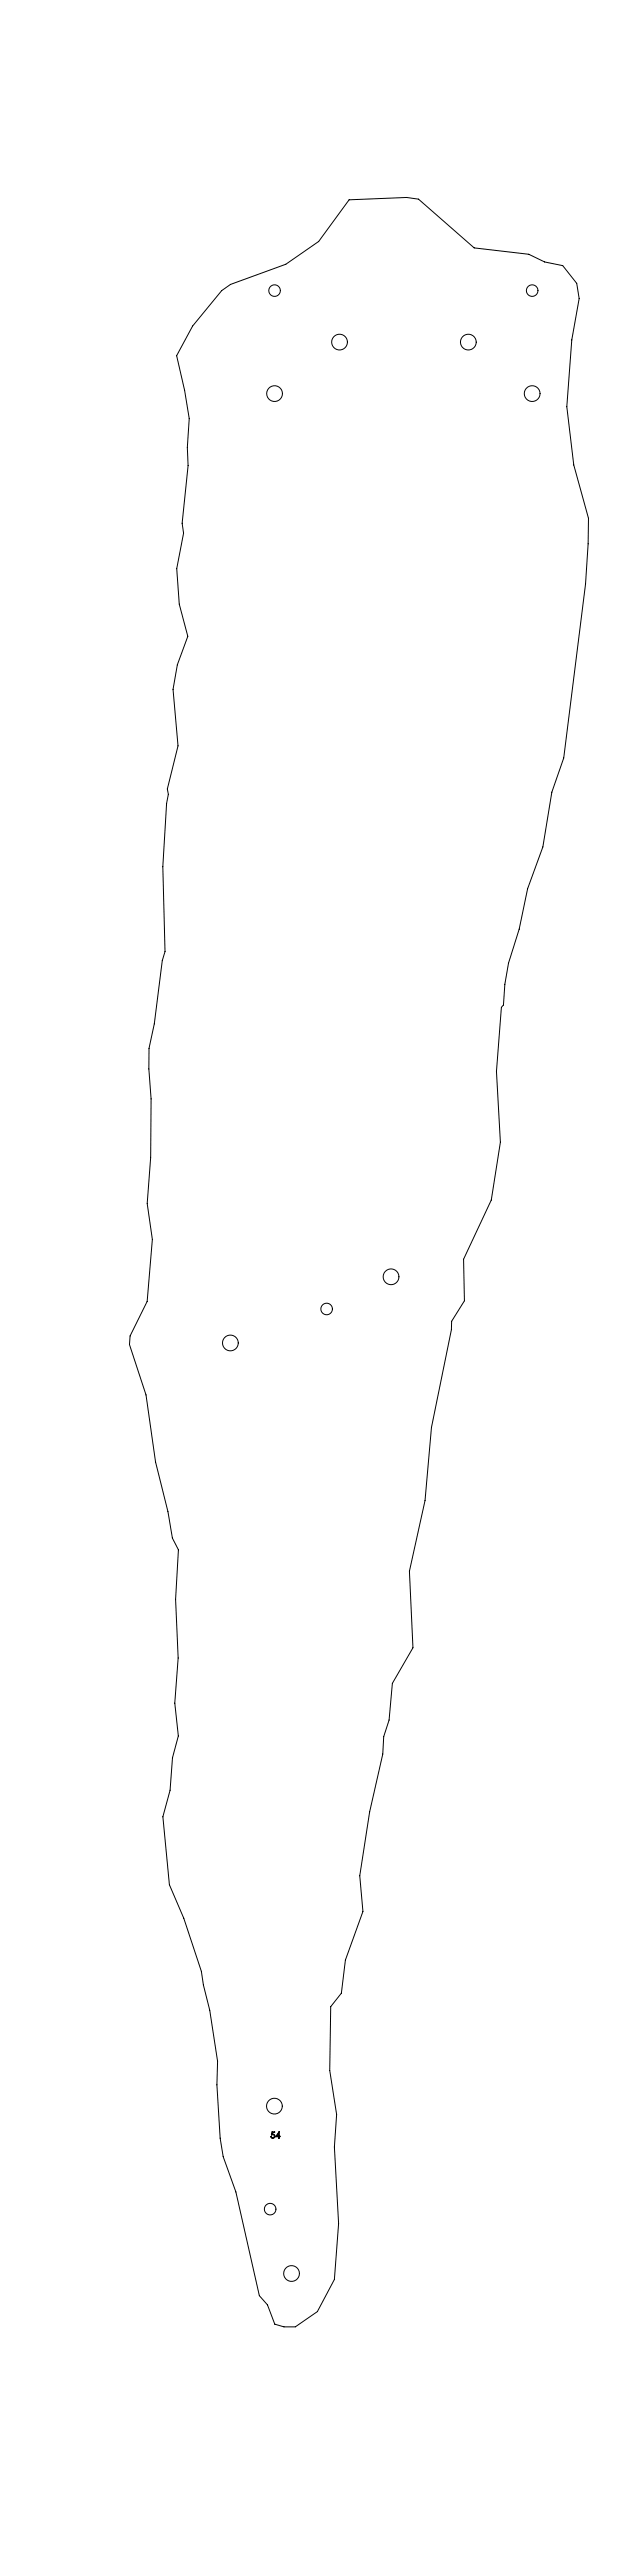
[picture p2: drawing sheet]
<svg xmlns="http://www.w3.org/2000/svg" width="500mm" height="2000mm" viewBox="0 0 500 2000" stroke-linecap="round" stroke-linejoin="round" font-family="sans-serif">
<g fill="none" stroke="#000" stroke-width=".78">
<path d="M172 226l7-5 43-16 25-17 24-33 45-2 9 2 43 38 43 4 12 6 14 3 11 14 2 12-6 32-4 52 5 45 12 42v19l-2 32-17 135-10 26-7 43-11 32-7 32-8 26-3 17-1 16-2 1-4 50 3 55-7 45-21 46 1 32-10 16-1 7-15 76-5 56-12 55 3 60-16 27-3 29-4 13-1 13-10 45-8 50 3 28-14 37-3 26-8 11-1 49 5 34-1 26 3 59-3 43-14 25-17 12h-9l-7-2-5-15-7-7-18-81-10-27-2-14-3-42 1-18-6-40-5-19-2-11-13-41-11-26-6-53 6-21 2-25 4-17-2-25 2-35-2-46 3-38-5-9-4-21-9-38-8-53-12-39v-6l13-27 4-48-4-28 3-36v-46l-1-23v-16l4-19 6-49 2-7-2-66 3-49 2-7-1-4 8-34-4-44 4-19 8-22-7-25-2-27 6-28-2-8 5-44-1-15 2-22-4-22-6-27 13-23zM211 1656h2h-1l-1 2a1.7 1.7 0 0 1 2 1 1.7 1.7 0 0 1-1 2 1.7 1.7 0 0 1-2-2 1.5 1.5 0 0 0 2 1 1.5 1.5 0 0 0 1-1l-1-1h-1zM216 1657v2h-1zM217 1656v3v1v1h-1v-1h-2z"/>
<circle cx="213" cy="226" r="5"/>
<circle cx="413" cy="226" r="5"/>
<circle cx="264" cy="266" r="6"/>
<circle cx="364" cy="266" r="6"/>
<circle cx="213" cy="306" r="6"/>
<circle cx="413" cy="306" r="6"/>
<circle cx="304" cy="992" r="6"/>
<circle cx="254" cy="1017" r="4"/>
<circle cx="179" cy="1043" r="6"/>
<circle cx="213" cy="1636" r="6"/>
<circle cx="210" cy="1716" r="4"/>
<circle cx="226" cy="1766" r="6"/>
</g>
</svg>
